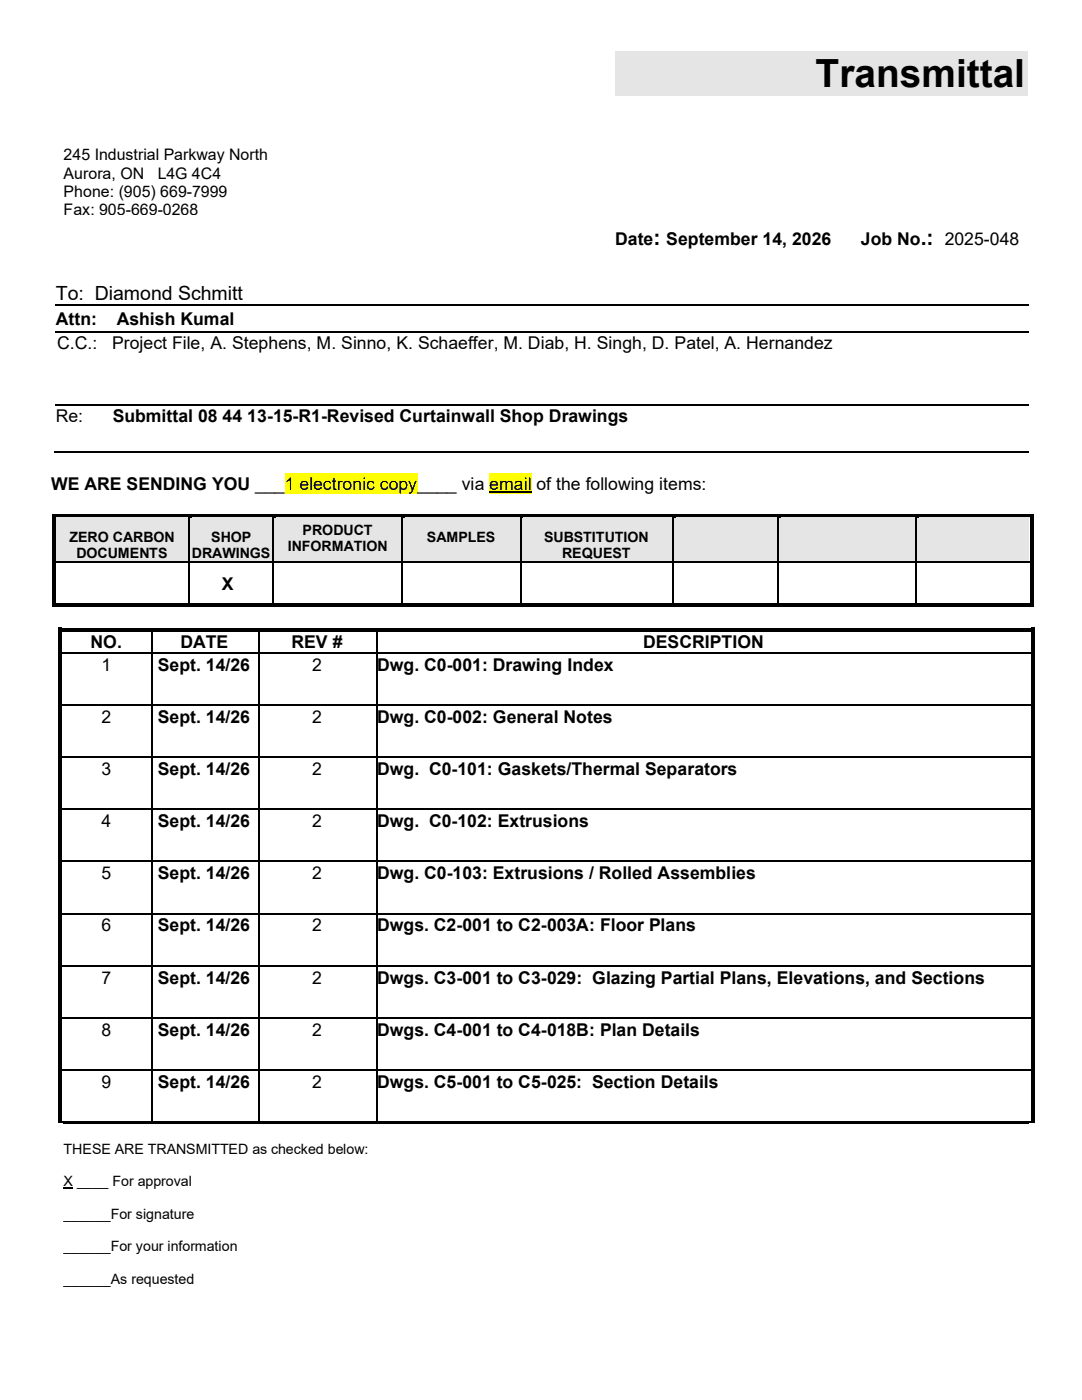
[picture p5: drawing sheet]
<svg xmlns="http://www.w3.org/2000/svg" width="216mm" height="279mm" viewBox="0 0 216 279" stroke-linecap="round" stroke-linejoin="round" font-family="sans-serif">
<defs><g id="words">
<text font-size="7.7" x="162.7" y="17.4">Transmittal</text>
<g font-size="4.2">
<text x="130.4" y="48.9">:</text>
<text x="183.7" y="48.9">.:</text>
</g>
<text font-size="3.9" x="11.1" y="59.9">To: Diamond Schmitt</text>
<g font-size="3.5">
<text x="122.7" y="48.9">Date</text>
<text x="133" y="48.9">September 14, 2026</text>
<text x="171.8" y="48.9">Job No</text>
<text x="188.5" y="48.9">2025-048</text>
<text x="11.1" y="64.9">Attn:</text>
<text x="23.3" y="64.9">Ashish Kumal</text>
<text x="11.4" y="69.7">C.C.:</text>
<text x="22.4" y="69.7">Project File, A. Stephens, M. Sinno, K. Schaeffer, M. Diab, H. Singh, D. Patel, A. Hernandez</text>
<text x="11.1" y="84.2">Re:</text>
<text x="22.5" y="84.2">Submittal 08 44 13-15-R1-Revised Curtainwall Shop Drawings</text>
<text x="10.2" y="97.8">WE ARE SENDING YOU ___</text>
<text x="56.8" y="97.8">1 electronic copy</text>
<text x="83.3" y="97.8">____ via</text>
<text x="97.6" y="97.8">email</text>
<text x="107" y="97.8">of the following items:</text>
<text x="44.3" y="117.7">X</text>
<text x="18.1" y="129.4">NO.</text>
<text x="36" y="129.4">DATE</text>
<text x="58.2" y="129.4">REV #</text>
<text x="128.3" y="129.4">DESCRIPTION</text>
<text x="20.2" y="133.8">1</text>
<text x="31.5" y="133.8">Sept. 14/26</text>
<text x="62.3" y="133.8">2</text>
<text x="75.2" y="133.8">Dwg. C0-001: Drawing Index</text>
<text x="20.2" y="144.2">2</text>
<text x="31.5" y="144.2">Sept. 14/26</text>
<text x="62.3" y="144.2">2</text>
<text x="75.2" y="144.2">Dwg. C0-002: General Notes</text>
<text x="20.2" y="154.7">3</text>
<text x="31.5" y="154.7">Sept. 14/26</text>
<text x="62.3" y="154.7">2</text>
<text x="75.2" y="154.7">Dwg. C0-101: Gaskets/Thermal Separators</text>
<text x="20.2" y="165.1">4</text>
<text x="31.5" y="165.1">Sept. 14/26</text>
<text x="62.3" y="165.1">2</text>
<text x="75.2" y="165.1">Dwg. C0-102: Extrusions</text>
<text x="20.2" y="175.5">5</text>
<text x="31.5" y="175.5">Sept. 14/26</text>
<text x="62.3" y="175.5">2</text>
<text x="75.2" y="175.5">Dwg. C0-103: Extrusions / Rolled Assemblies</text>
<text x="20.2" y="185.9">6</text>
<text x="31.5" y="185.9">Sept. 14/26</text>
<text x="62.3" y="185.9">2</text>
<text x="75.2" y="185.9">Dwgs. C2-001 to C2-003A: Floor Plans</text>
<text x="20.2" y="196.3">7</text>
<text x="31.5" y="196.3">Sept. 14/26</text>
<text x="62.3" y="196.3">2</text>
<text x="75.2" y="196.3">Dwgs. C3-001 to C3-029: Glazing Partial Plans, Elevations, and Sections</text>
<text x="20.2" y="206.7">8</text>
<text x="31.5" y="206.7">Sept. 14/26</text>
<text x="62.3" y="206.7">2</text>
<text x="75.2" y="206.7">Dwgs. C4-001 to C4-018B: Plan Details</text>
<text x="20.2" y="217.1">9</text>
<text x="31.5" y="217.1">Sept. 14/26</text>
<text x="62.3" y="217.1">2</text>
<text x="75.2" y="217.1">Dwgs. C5-001 to C5-025: Section Details</text>
</g>
<g font-size="3.2">
<text x="12.7" y="32">245 Industrial Parkway North</text>
<text x="12.7" y="35.7">Aurora, ON</text>
<text x="31.5" y="35.7">L4G 4C4</text>
<text x="12.7" y="39.3">Phone: (905) 669-7999</text>
<text x="12.7" y="43">Fax: 905-669-0268</text>
</g>
<g font-size="2.8">
<text x="60.4" y="106.7">PRODUCT</text>
<text x="13.8" y="108.1">ZERO CARBON</text>
<text x="15.2" y="111.4">DOCUMENTS</text>
<text x="38.3" y="111.4">DRAWINGS</text>
<text x="42.1" y="108.1">SHOP</text>
<text x="57.4" y="110">INFORMATION</text>
<text x="85.2" y="108.1">SAMPLES</text>
<text x="108.6" y="108.1">SUBSTITUTION</text>
<text x="112.2" y="111.4">REQUEST</text>
<text x="12.7" y="230.2">THESE ARE TRANSMITTED as checked below:</text>
<text x="12.7" y="236.8">X ____ For approval</text>
<text x="12.7" y="243.2">______For signature</text>
<text x="12.7" y="249.7">______For your information</text>
<text x="12.7" y="256.2">______As requested</text>
</g>
</g></defs>
<path d="M122.7 10.2h82.4v8.9h-82.4z" fill-rule="evenodd" fill="#e5e5e5"/>
<path d="M11.1 60.8h111.6M11.1 66.3h111.6M123 60.8h82.3M123 66.3h82.3M10.8 90.3h194.5M11.1 80.8h194.2" fill="none" stroke="#000" stroke-width=".25"/>
<g fill="#000">
<path d="M122.7 60.7h.3v.3h-.3z" fill-rule="evenodd"/>
<path d="M122.7 66.1h.3v.3h-.3z" fill-rule="evenodd"/>
</g>
<g fill="#ff0">
<path d="M56.8 94.5h26.5v4h-26.5z" fill-rule="evenodd"/>
<path d="M97.6 94.5h8.5v4h-8.5z" fill-rule="evenodd"/>
</g>
<path d="M97.6 98.3h8.5" fill="none" stroke="#000" stroke-width=".25"/>
<g fill="#e5e5e5">
<path d="M11.1 103.4h26.5v8.6h-26.5z" fill-rule="evenodd"/>
<path d="M11.1 103.4h26.5v5.3h-26.5z" fill-rule="evenodd"/>
<path d="M11.1 108.7h26.5v3.3h-26.5z" fill-rule="evenodd"/>
<path d="M37.9 103.4h16.5v8.6h-16.5z" fill-rule="evenodd"/>
<path d="M37.9 103.4h16.5v5.3h-16.5z" fill-rule="evenodd"/>
<path d="M37.9 108.7h16.5v3.3h-16.5z" fill-rule="evenodd"/>
<path d="M54.7 103.4h25.4v8.6h-25.4z" fill-rule="evenodd"/>
<path d="M54.7 103.4h25.4v3.9h-25.4z" fill-rule="evenodd"/>
<path d="M54.7 107.3h25.4v3.3h-25.4z" fill-rule="evenodd"/>
<path d="M80.4 103.4h23.3v8.6h-23.3z" fill-rule="evenodd"/>
<path d="M80.4 103.4h23.3v5.3h-23.3z" fill-rule="evenodd"/>
<path d="M103.9 103.4h30.2v8.6h-30.2z" fill-rule="evenodd"/>
<path d="M103.9 103.4h30.2v5.3h-30.2z" fill-rule="evenodd"/>
<path d="M103.9 108.7h30.2v3.3h-30.2z" fill-rule="evenodd"/>
<path d="M134.3 103.4h20.8v8.6h-20.8z" fill-rule="evenodd"/>
<path d="M134.3 103.4h20.8v5.3h-20.8z" fill-rule="evenodd"/>
<path d="M155.4 103.4h27.2v8.6h-27.2z" fill-rule="evenodd"/>
<path d="M155.4 103.4h27.2v5.3h-27.2z" fill-rule="evenodd"/>
<path d="M182.9 103.4h22.5v8.6h-22.5z" fill-rule="evenodd"/>
<path d="M182.9 103.4h22.5v5.3h-22.5z" fill-rule="evenodd"/>
</g>
<g fill="#000">
<path d="M10.4 102.6h.7v.8h-.7z" fill-rule="evenodd"/>
<path d="M10.4 102.6h.7v.8h-.7z" fill-rule="evenodd"/>
<path d="M11.1 102.6h26.5v.8h-26.5z" fill-rule="evenodd"/>
</g>
<path d="M11.1 103.4h26.5" fill="none" stroke="#e5e5e5" stroke-width=".2"/>
<path d="M37.9 103.4h.5z" fill-rule="evenodd" fill="#e5e5e5"/>
<g fill="#000">
<path d="M37.6 103.4h.3z" fill-rule="evenodd"/>
<path d="M37.6 102.6h.8v.8h-.8z" fill-rule="evenodd"/>
<path d="M38.4 102.6h16v.8h-16z" fill-rule="evenodd"/>
</g>
<path d="M38.4 103.4h16" fill="none" stroke="#e5e5e5" stroke-width=".2"/>
<path d="M54.7 103.4h.5z" fill-rule="evenodd" fill="#e5e5e5"/>
<g fill="#000">
<path d="M54.4 103.4h.3z" fill-rule="evenodd"/>
<path d="M54.4 102.6h.8v.8h-.8z" fill-rule="evenodd"/>
<path d="M55.2 102.6h24.9v.8h-24.9z" fill-rule="evenodd"/>
</g>
<path d="M55.2 103.4h24.9" fill="none" stroke="#e5e5e5" stroke-width=".2"/>
<path d="M80.4 103.4h.5z" fill-rule="evenodd" fill="#e5e5e5"/>
<g fill="#000">
<path d="M80.1 103.4h.3z" fill-rule="evenodd"/>
<path d="M80.1 102.6h.8v.8h-.8z" fill-rule="evenodd"/>
<path d="M80.9 102.6h22.8v.8h-22.8z" fill-rule="evenodd"/>
</g>
<path d="M80.9 103.4h22.8" fill="none" stroke="#e5e5e5" stroke-width=".2"/>
<path d="M104 103.4h.5z" fill-rule="evenodd" fill="#e5e5e5"/>
<g fill="#000">
<path d="M103.7 103.4h.3z" fill-rule="evenodd"/>
<path d="M103.7 102.6h.8v.8h-.8z" fill-rule="evenodd"/>
<path d="M104.5 102.6h29.6v.8h-29.6z" fill-rule="evenodd"/>
</g>
<path d="M104.5 103.4h29.6" fill="none" stroke="#e5e5e5" stroke-width=".2"/>
<path d="M134.3 103.4h.6z" fill-rule="evenodd" fill="#e5e5e5"/>
<g fill="#000">
<path d="M134.1 103.4h.2z" fill-rule="evenodd"/>
<path d="M134.1 102.6h.8v.8h-.8z" fill-rule="evenodd"/>
<path d="M134.9 102.6h20.2v.8h-20.2z" fill-rule="evenodd"/>
</g>
<path d="M134.9 103.4h20.2" fill="none" stroke="#e5e5e5" stroke-width=".2"/>
<path d="M155.4 103.4h.5z" fill-rule="evenodd" fill="#e5e5e5"/>
<g fill="#000">
<path d="M155.1 103.4h.3z" fill-rule="evenodd"/>
<path d="M155.1 102.6h.8v.8h-.8z" fill-rule="evenodd"/>
<path d="M155.9 102.6h26.7v.8h-26.7z" fill-rule="evenodd"/>
</g>
<path d="M155.9 103.4h26.7" fill="none" stroke="#e5e5e5" stroke-width=".2"/>
<path d="M182.9 103.4h.5z" fill-rule="evenodd" fill="#e5e5e5"/>
<g fill="#000">
<path d="M10.4 103.4h.7v8.6h-.7z" fill-rule="evenodd"/>
<path d="M10.4 112h.7v.2h-.7z" fill-rule="evenodd"/>
<path d="M37.6 112h.3v.2h-.3z" fill-rule="evenodd"/>
<path d="M54.4 112h.3v.2h-.3z" fill-rule="evenodd"/>
<path d="M80.1 112h.3v.2h-.3z" fill-rule="evenodd"/>
<path d="M103.7 112h.3v.2h-.3z" fill-rule="evenodd"/>
<path d="M134.1 112h.2v.2h-.2z" fill-rule="evenodd"/>
<path d="M155.1 112h.3v.2h-.3z" fill-rule="evenodd"/>
<path d="M182.6 103.4h.3z" fill-rule="evenodd"/>
<path d="M182.6 102.6h.8v.8h-.8z" fill-rule="evenodd"/>
<path d="M182.6 112h.3v.2h-.3z" fill-rule="evenodd"/>
<path d="M183.4 102.6h22v.8h-22z" fill-rule="evenodd"/>
<path d="M205.4 102.6h.8v.8h-.8z" fill-rule="evenodd"/>
<path d="M205.4 102.6h.8v.8h-.8z" fill-rule="evenodd"/>
<path d="M205.4 103.4h.8v8.6h-.8z" fill-rule="evenodd"/>
<path d="M205.4 112h.8v.2h-.8z" fill-rule="evenodd"/>
<path d="M10.4 112.2h.7v8.3h-.7z" fill-rule="evenodd"/>
<path d="M10.4 120.5h.7v.7h-.7z" fill-rule="evenodd"/>
<path d="M10.4 120.5h.7v.7h-.7z" fill-rule="evenodd"/>
<path d="M11.1 120.5h26.5v.7h-26.5z" fill-rule="evenodd"/>
<path d="M11.6 125.3h.7v.8h-.7z" fill-rule="evenodd"/>
<path d="M11.6 125.3h.7v.8h-.7z" fill-rule="evenodd"/>
<path d="M11.6 126.1h.7v4.1h-.7z" fill-rule="evenodd"/>
<path d="M11.6 130.2h.7v.2h-.7z" fill-rule="evenodd"/>
<path d="M12.3 125.3h17.8v.8h-17.8z" fill-rule="evenodd"/>
<path d="M30.1 126.1h.3z" fill-rule="evenodd"/>
<path d="M30.1 125.3h.8v.8h-.8z" fill-rule="evenodd"/>
<path d="M30.1 130.2h.3v.2h-.3z" fill-rule="evenodd"/>
<path d="M30.9 125.3h20.6v.8h-20.6z" fill-rule="evenodd"/>
<path d="M37.6 120.5h.8v.7h-.8z" fill-rule="evenodd"/>
<path d="M38.4 120.5h16v.7h-16z" fill-rule="evenodd"/>
<path d="M51.5 126.1h.2z" fill-rule="evenodd"/>
<path d="M51.5 125.3h.7v.8h-.7z" fill-rule="evenodd"/>
<path d="M51.5 130.2h.2v.2h-.2z" fill-rule="evenodd"/>
<path d="M52.2 125.3h22.9v.8h-22.9z" fill-rule="evenodd"/>
<path d="M54.4 120.5h.8v.7h-.8z" fill-rule="evenodd"/>
<path d="M55.2 120.5h24.9v.7h-24.9z" fill-rule="evenodd"/>
<path d="M75.1 126.1h.3z" fill-rule="evenodd"/>
<path d="M75.1 125.3h.8v.8h-.8z" fill-rule="evenodd"/>
<path d="M75.1 130.2h.3v.2h-.3z" fill-rule="evenodd"/>
<path d="M75.9 125.3h129.8v.8h-129.8z" fill-rule="evenodd"/>
<path d="M80.1 120.5h.8v.7h-.8z" fill-rule="evenodd"/>
<path d="M80.9 120.5h22.8v.7h-22.8z" fill-rule="evenodd"/>
<path d="M103.7 120.5h.8v.7h-.8z" fill-rule="evenodd"/>
<path d="M104.5 120.5h29.6v.7h-29.6z" fill-rule="evenodd"/>
<path d="M134.1 120.5h.8v.7h-.8z" fill-rule="evenodd"/>
<path d="M134.9 120.5h20.2v.7h-20.2z" fill-rule="evenodd"/>
<path d="M155.1 120.5h.8v.7h-.8z" fill-rule="evenodd"/>
<path d="M155.9 120.5h26.7v.7h-26.7z" fill-rule="evenodd"/>
<path d="M182.6 120.5h.8v.7h-.8z" fill-rule="evenodd"/>
<path d="M183.4 120.5h22v.7h-22z" fill-rule="evenodd"/>
<path d="M205.4 112.2h.8v8.3h-.8z" fill-rule="evenodd"/>
<path d="M205.4 120.5h.8v.7h-.8z" fill-rule="evenodd"/>
<path d="M205.4 120.5h.8v.7h-.8z" fill-rule="evenodd"/>
<path d="M205.7 125.3h.8v.8h-.8z" fill-rule="evenodd"/>
<path d="M205.7 125.3h.8v.8h-.8z" fill-rule="evenodd"/>
<path d="M205.7 126.1h.8v4.1h-.8z" fill-rule="evenodd"/>
<path d="M205.7 130.2h.8v.2h-.8z" fill-rule="evenodd"/>
<path d="M11.6 130.4h.7v10.2h-.7z" fill-rule="evenodd"/>
<path d="M11.6 140.6h.7v.2h-.7z" fill-rule="evenodd"/>
<path d="M11.6 140.8h.7v10.2h-.7z" fill-rule="evenodd"/>
<path d="M11.6 151h.7v.2h-.7z" fill-rule="evenodd"/>
<path d="M30.1 140.6h.3v.2h-.3z" fill-rule="evenodd"/>
<path d="M30.1 151h.3v.2h-.3z" fill-rule="evenodd"/>
<path d="M51.5 140.6h.2v.2h-.2z" fill-rule="evenodd"/>
<path d="M51.5 151h.2v.2h-.2z" fill-rule="evenodd"/>
<path d="M75.1 140.6h.3v.2h-.3z" fill-rule="evenodd"/>
<path d="M75.1 151h.3v.2h-.3z" fill-rule="evenodd"/>
<path d="M205.7 130.4h.8v10.2h-.8z" fill-rule="evenodd"/>
<path d="M205.7 140.6h.8v.2h-.8z" fill-rule="evenodd"/>
<path d="M205.7 140.8h.8v10.2h-.8z" fill-rule="evenodd"/>
<path d="M205.7 151h.8v.2h-.8z" fill-rule="evenodd"/>
<path d="M11.6 151.2h.7v10.2h-.7z" fill-rule="evenodd"/>
<path d="M11.6 161.4h.7v.3h-.7z" fill-rule="evenodd"/>
<path d="M11.6 161.7h.7v10.1h-.7z" fill-rule="evenodd"/>
<path d="M11.6 171.8h.7v.2h-.7z" fill-rule="evenodd"/>
<path d="M30.1 161.4h.3v.3h-.3z" fill-rule="evenodd"/>
<path d="M30.1 171.8h.3v.2h-.3z" fill-rule="evenodd"/>
<path d="M51.5 161.4h.2v.3h-.2z" fill-rule="evenodd"/>
<path d="M51.5 171.8h.2v.2h-.2z" fill-rule="evenodd"/>
<path d="M75.1 161.4h.3v.3h-.3z" fill-rule="evenodd"/>
<path d="M75.1 171.8h.3v.2h-.3z" fill-rule="evenodd"/>
<path d="M205.7 151.2h.8v10.2h-.8z" fill-rule="evenodd"/>
<path d="M205.7 161.4h.8v.3h-.8z" fill-rule="evenodd"/>
<path d="M205.7 161.7h.8v10.1h-.8z" fill-rule="evenodd"/>
<path d="M205.7 171.8h.8v.2h-.8z" fill-rule="evenodd"/>
<path d="M11.6 172h.7v10.2h-.7z" fill-rule="evenodd"/>
<path d="M11.6 182.2h.7v.2h-.7z" fill-rule="evenodd"/>
<path d="M11.6 182.4h.7v10.2h-.7z" fill-rule="evenodd"/>
<path d="M11.6 192.6h.7v.3h-.7z" fill-rule="evenodd"/>
<path d="M30.1 182.2h.3v.2h-.3z" fill-rule="evenodd"/>
<path d="M30.1 192.6h.3v.3h-.3z" fill-rule="evenodd"/>
<path d="M51.5 182.2h.2v.2h-.2z" fill-rule="evenodd"/>
<path d="M51.5 192.6h.2v.3h-.2z" fill-rule="evenodd"/>
<path d="M75.1 182.2h.3v.2h-.3z" fill-rule="evenodd"/>
<path d="M75.1 192.6h.3v.3h-.3z" fill-rule="evenodd"/>
<path d="M205.7 172h.8v10.2h-.8z" fill-rule="evenodd"/>
<path d="M205.7 182.2h.8v.2h-.8z" fill-rule="evenodd"/>
<path d="M205.7 182.4h.8v10.2h-.8z" fill-rule="evenodd"/>
<path d="M205.7 192.6h.8v.3h-.8z" fill-rule="evenodd"/>
<path d="M11.6 192.9h.7v10.1h-.7z" fill-rule="evenodd"/>
<path d="M11.6 203h.7v.3h-.7z" fill-rule="evenodd"/>
<path d="M11.6 203.3h.7v10.1h-.7z" fill-rule="evenodd"/>
<path d="M11.6 213.4h.7v.3h-.7z" fill-rule="evenodd"/>
<path d="M30.1 203h.3v.3h-.3z" fill-rule="evenodd"/>
<path d="M30.1 213.4h.3v.3h-.3z" fill-rule="evenodd"/>
<path d="M51.5 203h.2v.3h-.2z" fill-rule="evenodd"/>
<path d="M51.5 213.4h.2v.3h-.2z" fill-rule="evenodd"/>
<path d="M75.1 203h.3v.3h-.3z" fill-rule="evenodd"/>
<path d="M75.1 213.4h.3v.3h-.3z" fill-rule="evenodd"/>
<path d="M205.7 192.9h.8v10.1h-.8z" fill-rule="evenodd"/>
<path d="M205.7 203h.8v.3h-.8z" fill-rule="evenodd"/>
<path d="M205.7 203.3h.8v10.1h-.8z" fill-rule="evenodd"/>
<path d="M205.7 213.4h.8v.3h-.8z" fill-rule="evenodd"/>
<path d="M11.6 213.7h.7v10.2h-.7z" fill-rule="evenodd"/>
<path d="M11.6 223.9h1.1v.2h-1.1z" fill-rule="evenodd"/>
<path d="M12.7 237.1h1.9v.2h-1.9z" fill-rule="evenodd"/>
<path d="M12.7 223.9h17.4v.5h-17.4z" fill-rule="evenodd"/>
<path d="M30.1 223.9h.5v.5h-.5z" fill-rule="evenodd"/>
<path d="M30.6 223.9h20.9v.5h-20.9z" fill-rule="evenodd"/>
<path d="M51.5 223.9h.5v.5h-.5z" fill-rule="evenodd"/>
<path d="M52 223.9h23.1v.5h-23.1z" fill-rule="evenodd"/>
<path d="M75.1 223.9h.5v.5h-.5z" fill-rule="evenodd"/>
<path d="M75.6 223.9h129.7v.5h-129.7z" fill-rule="evenodd"/>
<path d="M205.3 223.9h.2v.2h-.2z" fill-rule="evenodd"/>
<path d="M205.5 223.9h.3v.2h-.3z" fill-rule="evenodd"/>
<path d="M205.7 213.7h.8v10.2h-.8z" fill-rule="evenodd"/>
<path d="M205.7 223.9h.8v.2h-.8z" fill-rule="evenodd"/>
</g>
<path d="M183.4 103.4h22" fill="none" stroke="#e5e5e5" stroke-width=".2"/>
<g fill="none" stroke="#000" stroke-width=".25">
<path d="M11.1 112.1h26.5M37.7 103.4v8.6M37.7 112.2v8.3M37.9 112.1h16.5M54.5 103.4v8.6M54.5 112.2v8.3M54.7 112.1h25.4M80.2 103.4v8.6M80.2 112.2v8.3M80.4 112.1h23.3M103.9 103.4v8.6M103.9 112.2v8.3"/>
<path d="M104 112.1h30.1M134.2 103.4v8.6M134.2 112.2v8.3M134.3 112.1h20.8M155.3 103.4v8.6M155.3 112.2v8.3M155.4 112.1h27.2M182.7 103.4v8.6M182.7 112.2v8.3M182.9 112.1h22.5M12.3 130.3h17.8M30.2 126.1v4.1"/>
<path d="M30.2 130.4v10.2M30.4 130.3h21.1M51.6 126.1v4.1M51.6 130.4v10.2M51.7 130.3h23.4M75.2 126.1v4.1M75.2 130.4v10.2M75.4 130.3h130.3M12.3 140.7h17.8M12.3 151.1h17.8M30.2 140.8v10.2M30.2 151.2v10.2"/>
<path d="M30.4 140.7h21.1M30.4 151.1h21.1M51.6 140.8v10.2M51.6 151.2v10.2M51.7 140.7h23.4M51.7 151.1h23.4M75.2 140.8v10.2M75.2 151.2v10.2M75.4 140.7h130.3M75.4 151.1h130.3M12.3 161.5h17.8M12.3 171.9h17.8"/>
<path d="M30.2 161.7v10.1M30.2 172v10.2M30.4 161.5h21.1M30.4 171.9h21.1M51.6 161.7v10.1M51.6 172v10.2M51.7 161.5h23.4M51.7 171.9h23.4M75.2 161.7v10.1M75.2 172v10.2M75.4 161.5h130.3M75.4 171.9h130.3"/>
<path d="M12.3 182.3h17.8M12.3 192.7h17.8M30.2 182.4v10.2M30.2 192.9v10.1M30.4 182.3h21.1M30.4 192.7h21.1M51.6 182.4v10.2M51.6 192.9v10.1M51.7 182.3h23.4M51.7 192.7h23.4M75.2 182.4v10.2M75.2 192.9v10.1"/>
<path d="M75.4 182.3h130.3M75.4 192.7h130.3M12.3 203.1h17.8M12.3 213.6h17.8M30.2 203.3v10.1M30.2 213.7v10.2M30.4 203.1h21.1M30.4 213.6h21.1M51.6 203.3v10.1M51.6 213.7v10.2M51.7 203.1h23.4M51.7 213.6h23.4"/>
<path d="M75.2 203.3v10.1M75.2 213.7v10.2M75.4 203.1h130.3M75.4 213.6h130.3"/>
</g>
<use href="#words"/>
</svg>
